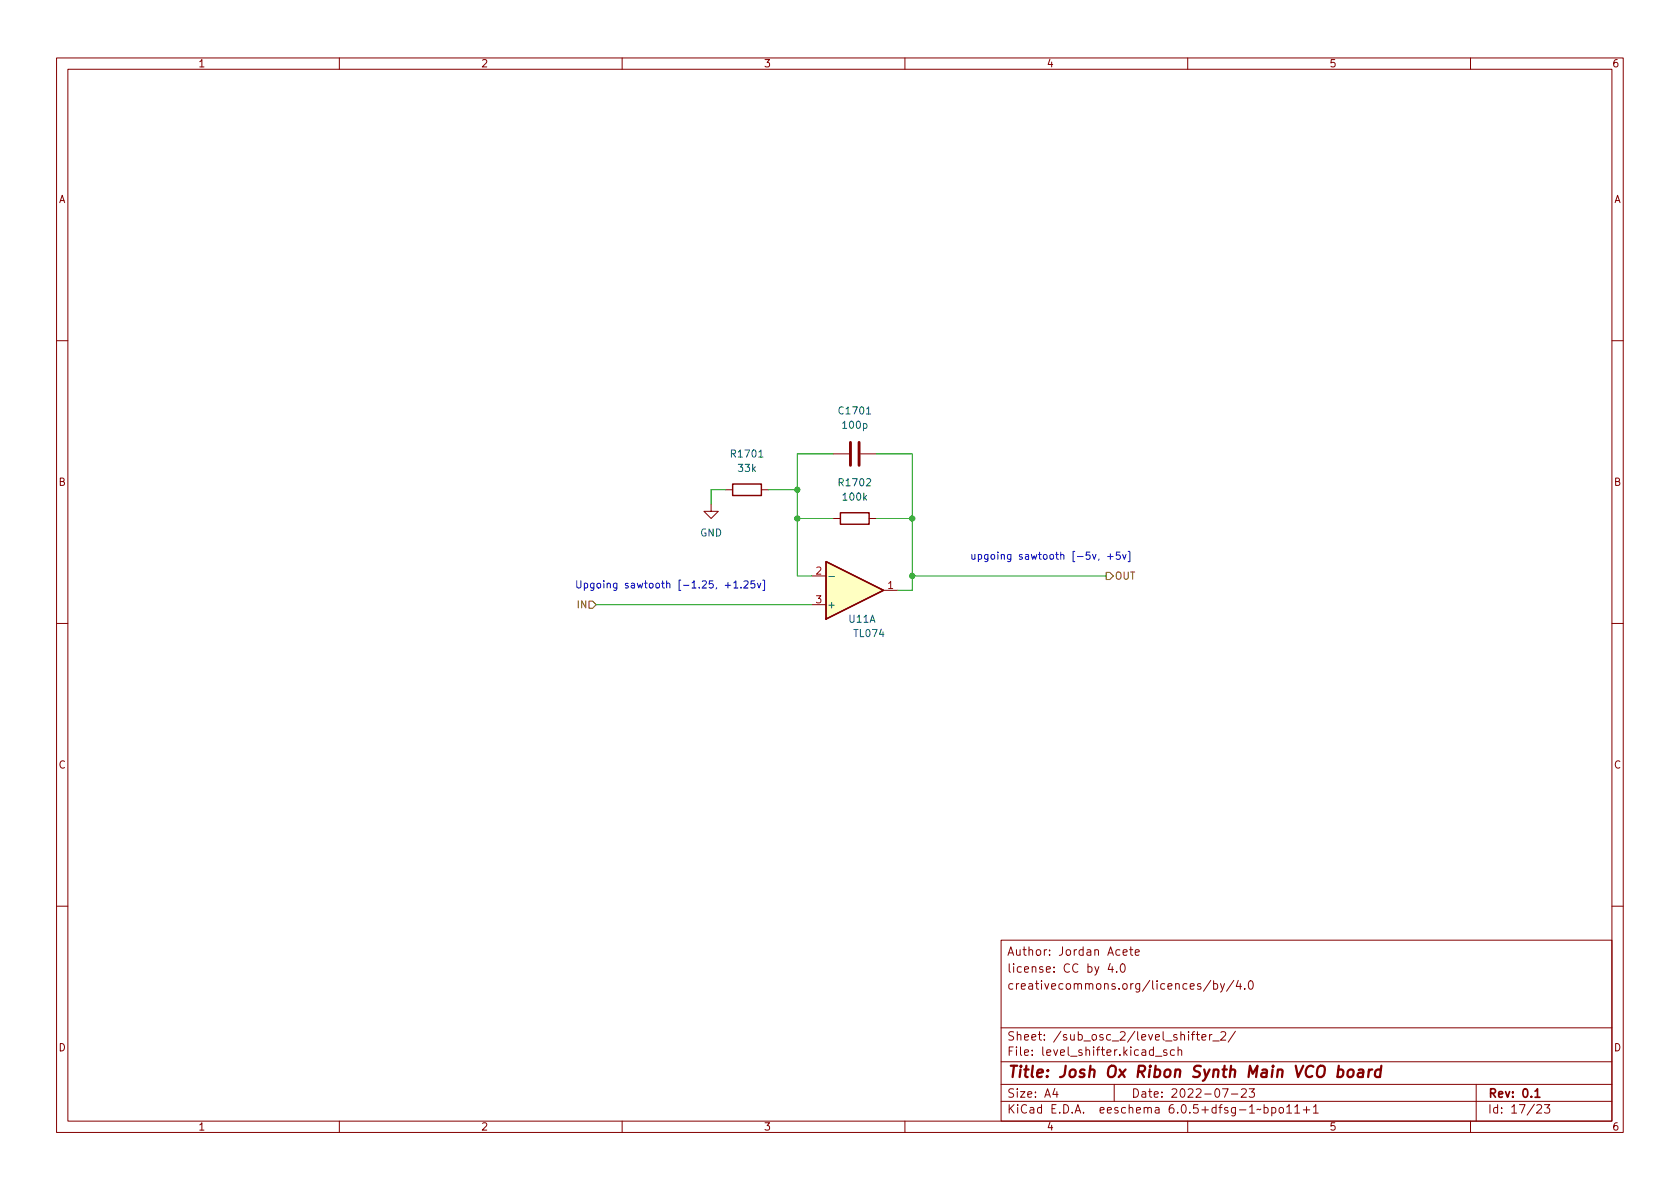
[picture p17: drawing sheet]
<svg xmlns="http://www.w3.org/2000/svg" width="297mm" height="210mm" viewBox="0 0 297 210" stroke-linecap="round" stroke-linejoin="round" font-family="sans-serif">
<defs><g id="words">
<text font-size="2.8" fill="#840000" x="178" y="190.6">Title: Josh Ox Ribon Synth Main VCO board</text>
<g font-size="2.1" fill="#840000">
<text x="178" y="172">license: CC by 4.0</text>
<text x="178" y="169">Author: Jordan Acete</text>
<text x="178" y="175">creativecommons.org/licences/by/4.0</text>
<text x="178" y="184">Sheet: /sub_osc_2/level_shifter_2/</text>
<text x="178" y="186.7">File: level_shifter.kicad_sch</text>
<text x="178" y="196.9">KiCad E.D.A. eeschema 6.0.5+dfsg-1~bpo11+1</text>
<text x="178" y="194.1">Size: A4</text>
<text x="200" y="194.1">Date: 2022-07-23</text>
<text x="263" y="194.1">Rev: 0.1</text>
<text x="263" y="196.9">Id: 17/23</text>
</g>
<g font-size="1.8" fill="#840000">
<text x="35" y="11.9">1</text>
<text x="85" y="11.9">2</text>
<text x="135" y="11.9">3</text>
<text x="185" y="11.9">4</text>
<text x="235" y="11.9">5</text>
<text x="285" y="11.9">6</text>
<text x="10.3" y="35.9">A</text>
<text x="285.3" y="35.9">A</text>
<text x="10.3" y="85.9">B</text>
<text x="285.3" y="85.9">B</text>
<text x="10.3" y="135.9">C</text>
<text x="285.3" y="135.9">C</text>
<text x="10.3" y="185.9">D</text>
<text x="285.3" y="185.9">D</text>
<text x="35" y="199.9">1</text>
<text x="85" y="199.9">2</text>
<text x="135" y="199.9">3</text>
<text x="185" y="199.9">4</text>
<text x="235" y="199.9">5</text>
<text x="285" y="199.9">6</text>
</g>
<g font-size="1.8" fill="#006464">
<text x="148.5" y="73.3">C1701</text>
<text x="149.1" y="75.8">100p</text>
<text x="129.5" y="80.9">R1701</text>
<text x="130.6" y="83.4">33k</text>
<text x="148.5" y="86">R1702</text>
<text x="149.2" y="88.5">100k</text>
<text x="123.8" y="94.9">GND</text>
<text x="146.2" y="107.6">+</text>
<text x="150.1" y="110.1">U11A</text>
<text x="151.1" y="112.6">TL074</text>
</g>
<g font-size="1.8" fill="#a90000">
<text x="144.3" y="101.6">2</text>
<text x="144.3" y="106.7">3</text>
<text x="157" y="104.1">1</text>
</g>
<g font-size="1.8" fill="#0000c2">
<text x="171.4" y="99">upgoing sawtooth [-5v, +5v]</text>
<text x="101.6" y="104">Upgoing sawtooth [-1.25, +1.25v]</text>
</g>
<g font-size="1.8" fill="#725600">
<text x="102.2" y="107.6">IN</text>
<text x="197" y="102.5">OUT</text>
</g>
</g></defs>
<g fill="none" stroke="#840000" stroke-width=".18">
<path d="M10 10.2h277v190.1h-277zM12 12.2h273v186.1h-273zM60 10.2v2M110 10.2v2M160 10.2v2M210 10.2v2M260 10.2v2M10 60.2h2M285 60.2h2M125.7 89.1v1.3h1.3l-1.3 1.3-1.2-1.3h1.2M128.3 86.6h1.2M134.6 86.6h1.3"/>
<path d="M147.3 80.3h2.8M147.3 91.7h1.3M152.1 80.3h2.8M153.7 91.7h1.2M10 110.2h2M143.5 101.8h2.5M143.5 106.9h2.5M156.2 104.4h2.5M285 110.2h2M10 160.2h2M177 166.3h108v32h-108zM196.3 170.4l-.4 1h1"/>
<path d="M196.6 170.9v1M197.4 171.8v.1M198.2 170.6l.2-.2a.81 .81 0 0 1 .6 .7 .81 .81 0 0 1-.3 .8h-.1a.81 .81 0 0 1-.4-1.3zM198.6 168.4l.7-.1-.1-.3-.4-.1-.2 .2v.8h.6M199.7 167.9h.6M199.9 167.4v1.3l.4 .2M200.7 168.4l.7-.1v-.3l-.5-.1-.2 .2 .1 .8h.6M214.1 173.4l-1.3 1.9M214.6 174l.4-.1 .3 .3v.4l-.2 .3h-.5M214.6 173.4v1.5M215.8 173.9l.3 1M216.5 173.9l-.5 1.4-.2 .1"/>
<path d="M218.1 173.4l-1.2 1.9M218.9 173.4l-.3 1h.9M219.3 173.9v1M220.1 174.8v.1M220.9 173.6l.2-.2a.81 .81 0 0 1 .6 .7 .81 .81 0 0 1-.3 .8h-.2a.81 .81 0 0 1-.3-1.3zM285 160.2h2M60 198.3v2M110 198.3v2M160 198.3v2M177 194.8h108M177 191.8h108M177 187.8h108"/>
<path d="M177 181.8h108M186.5 192.5l-.4 1h1M186.9 193v1M197 191.8v3M204.3 186.8h1.1M206.3 185.7l-.4-.1-.2 .2 .1 .3 .5 .1v.4h-.6M207.6 185.7l-.4-.1-.3 .3v.4l.2 .3h.5M208.3 185.8l.2-.2 .4 .1v.9M208.3 185.1v1.5M210 198.3v2M210.6 182.9h.6M211.2 182.4l-.3 .2v1.3"/>
<path d="M211.5 182.9h.6M211.7 182.4v1.3l.4 .2M212.5 183.4l.7-.1-.1-.3-.4-.1-.2 .2 .1 .8h.5M213.9 182.9v1M214.3 182.9l-.3 .1-.1 .2M214.4 184.1h1.2M215.9 182.6l.5-.2 .2 .2 .1 .3-.9 1h.9M216.1 192.5h1l-.6 1.5M217.7 193.5h1.2M218.4 182.4l-1.3 1.9M219.5 192.7l.6-.2 .2 .2 .1 .3-1 1h1M220.9 192.5h.9l-.5 .6 .4 .1v.7l-.2 .1h-.4l-.2-.1"/>
<path d="M223.5 195.9l.4-.1 .3 .3v.4l-.1 .3h-.6M223.5 195.3v1.5M224.9 195.9l.4-.1 .3 .3v.4l-.2 .3h-.5M224.9 195.8v1.5M226.3 195.9l.3-.1 .3 .3v.4l-.3 .3h-.3l-.2-.3v-.4zM227.5 195.8l.4-.5v1.5M227.5 196.8h.9M228.9 195.8l.5-.5v1.5M228.9 196.8h.9M230.4 196.3h1.2M231 195.7v1.1M232.2 195.8l.4-.5v1.5"/>
<path d="M232.2 196.8h.9M260 198.3v2M261 191.8v6.5M271.7 195.5l.6-.2 .2 .2 .1 .3-.9 1h.9M273.1 195.3h.9l-.5 .6 .4 .1v.7l-.2 .1h-.4l-.2-.1"/>
</g>
<path d="M271.4 193l.4-.5v1.5M271.4 194h.9" fill="none" stroke="#840000" stroke-width=".3"/>
<path d="M236.6 189.2l.2-.1 .6 .1 .1 .3v.6a.66 .66 0 0 1-1 .3M238.4 189.3a.52 .52 0 0 1 .5-.2 .52 .52 0 0 1 .4 .4v.6a.55 .55 0 0 1-.5 .4 .55 .55 0 0 1-.6-.4zM240.2 189.2l.2-.1 .6 .1-.1 1.3M241 189.6l-.6 .1a.4 .4 0 0 0-.4 .3 .4 .4 0 0 0 .3 .5l.7-.1M242.1 189.1l-.2 1.4M242.6 189.1l-.4 .1-.2 .3M244.1 189.2a.66 .66 0 0 0-.9 .3l-.1 .6 .1 .3 .2 .1 .6-.1M244.2 188.5l-.2 2" fill="none" stroke="#840000" stroke-width=".4"/>
<path d="M129.5 85.6h5.1v2h-5.1zM146 99.3l10.2 5.1-10.2 5.1zM148.6 90.7h5.1v2h-5.1z" fill="none" stroke="#840000" stroke-width=".25"/>
<path d="M146 99.3l10.2 5.1-10.2 5.1z" fill="#ffffc2" stroke="#ffffc2" stroke-width=".18"/>
<path d="M146.6 101.9h.9" fill="none" stroke="#006464" stroke-width=".18"/>
<path d="M150.4 78.2v4.1M151.9 78.2v4.1" fill="none" stroke="#840000" stroke-width=".51"/>
<path d="M104.1 106.3h.7l.6 .6-.6 .7h-.7zM195.6 101.2h.6l.6 .6-.6 .7h-.6z" fill="none" stroke="#725600" stroke-width=".18"/>
<g fill="none" stroke="#0000c2" stroke-width=".18">
<path d="M193.2 98.1l.3 .8 .3-.8M194.3 98.8l-.1 .3M195.8 98.4h1M196.3 97.9v1M198 97.6h-.6l-.1 .6 .2-.1 .5 .1 .1 .2-.1 .4-.2 .1-.5-.1M198.5 98.1l.3 .8 .3-.8M199.5 97.5h.3v1.8h-.3M128.2 103.5h1M128.7 103v1M129.7 103.1l.4-.4v1.3M129.7 104h.8M131 103.9v.1"/>
<path d="M131.6 102.8l.4-.1 .3 .4-.8 .9h.8M133.4 102.7h-.6v.6l.1-.1 .5 .1 .1 .1-.1 .5-.2 .1-.4-.1M133.9 103.1l.3 .9 .3-.9M134.9 102.6h.3v1.8h-.3"/>
</g>
<path d="M128.3 86.6h-2.6v2.5M135.9 86.6h5.1M141 91.7h6.3M147.3 80.3h-6.3v21.5h2.5M154.9 80.3h6.4v24.1h-2.6M154.9 91.7h6.4M105.4 106.9h38.1M161.3 101.8h34.3" fill="none" stroke="#009600" stroke-width=".18"/>
<g fill="#009600" stroke="#009600" stroke-width=".18">
<circle cx="141" cy="86.6" r=".46"/>
<circle cx="161.3" cy="91.7" r=".46"/>
<circle cx="141" cy="91.7" r=".46"/>
<circle cx="161.3" cy="101.8" r=".46"/>
</g>
<use href="#words"/>
</svg>
